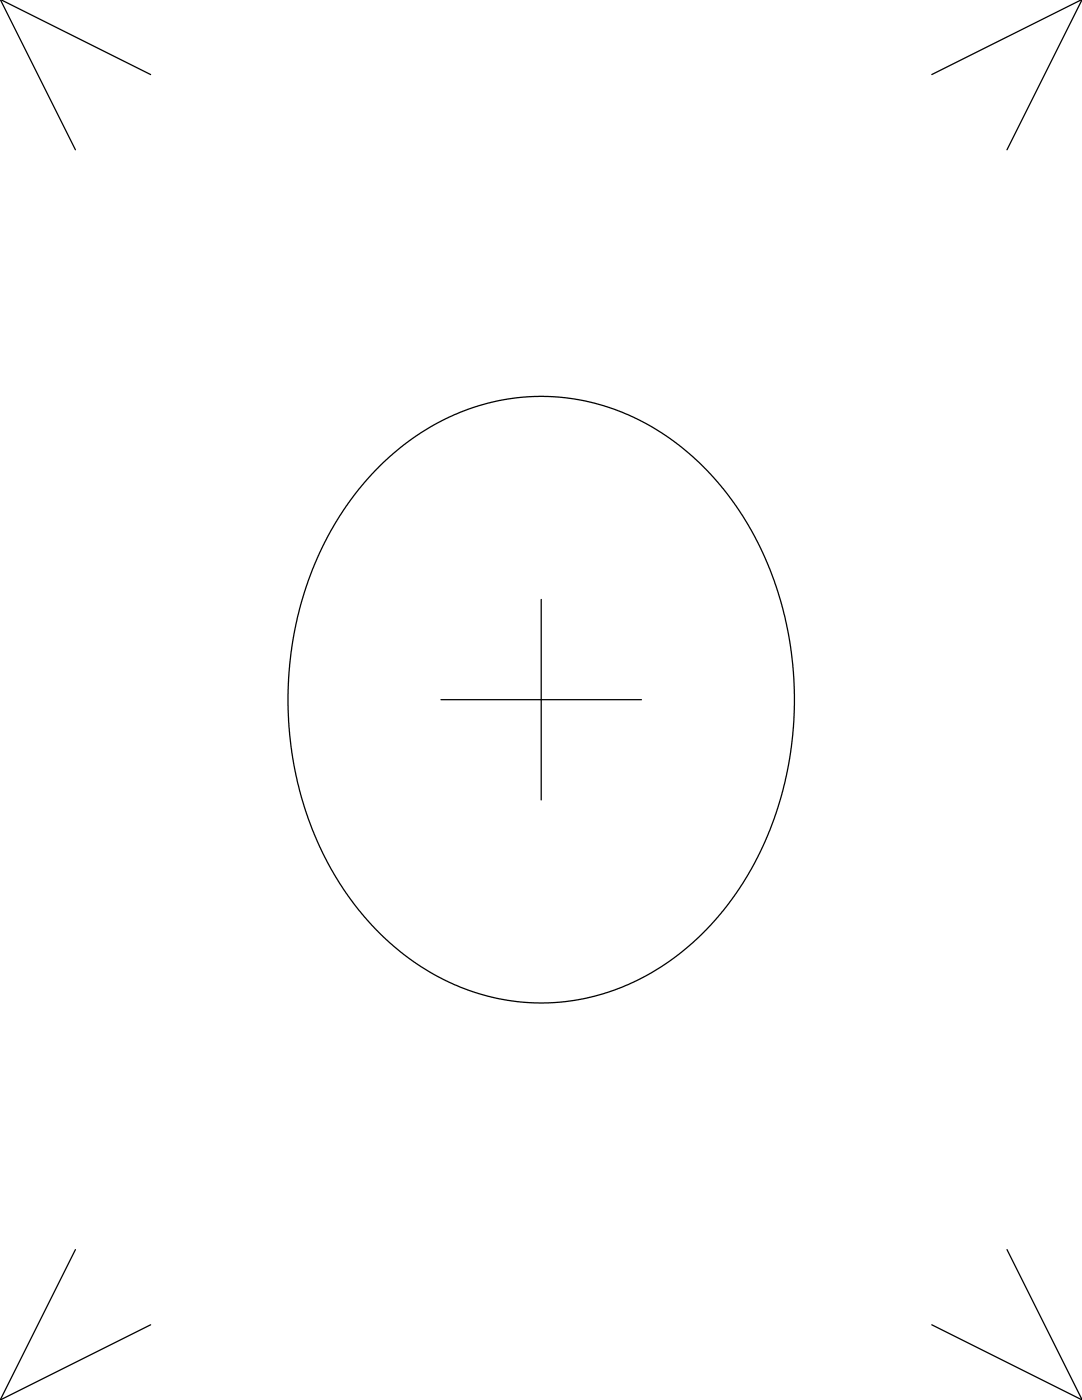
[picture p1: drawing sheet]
<svg xmlns="http://www.w3.org/2000/svg" width="216mm" height="279mm" viewBox="0 0 216 279" stroke-linecap="round" stroke-linejoin="round" font-family="sans-serif">
<path d="M.1 -.1l14.9 30M.2 -.1l29.9 15M215.8 -.1l-29.9 15M215.9 -.1l-15 30M75.5 93.3l4.6-4.1 3.9-2.9 2.1-1.2 3.4-1.8 5.3-2.1 4.9-1.3 3.5-.5 2.5-.2 2.8-.1 3 .1 4.8 .7 4.9 1.3 5.3 2.1 3.4 1.8 2.1 1.2 3.9 2.9 3.7 3.2 2.2 2.3 2.6 2.9 3.8 5.4 3.1 5.4 2.3 5.2 2.2 6.5 1.5 6.5 .9 6.2 .3 5.7-.2 6.5-.7 6.3-1.4 6.6-1.6 5.3-2.8 6.6-2.5 4.7-3.8 5.6-3.7 4.5-4.2 4.1-2.2 1.8-2.8 2-4.8 2.8-5.1 2.3-4.1 1.2-3.8 .8-4.5 .5h-4.6l-4.5-.5-3.8-.8-5.4-1.7-4.3-2-3.7-2.2-3.4-2.4-4.2-3.6-3.1-3.3-2.9-3.5-2.6-3.8-3.1-5.4-2.3-5.2-1.6-4.5-1.5-5.4-1.1-5.6-.5-5.2-.2-4.2 .1-5.6 .6-6.1 1.1-5.6 1.4-5.1 1.7-4.8 2-4.6 2.3-4.2 2.7-4.3 3-3.8zM108 119.6v40M88 139.6h40M15 249.4l-15 30 30.1-15M200.9 249.4l15 30-30-15" fill="none" stroke="#000" stroke-width=".25"/>
</svg>
